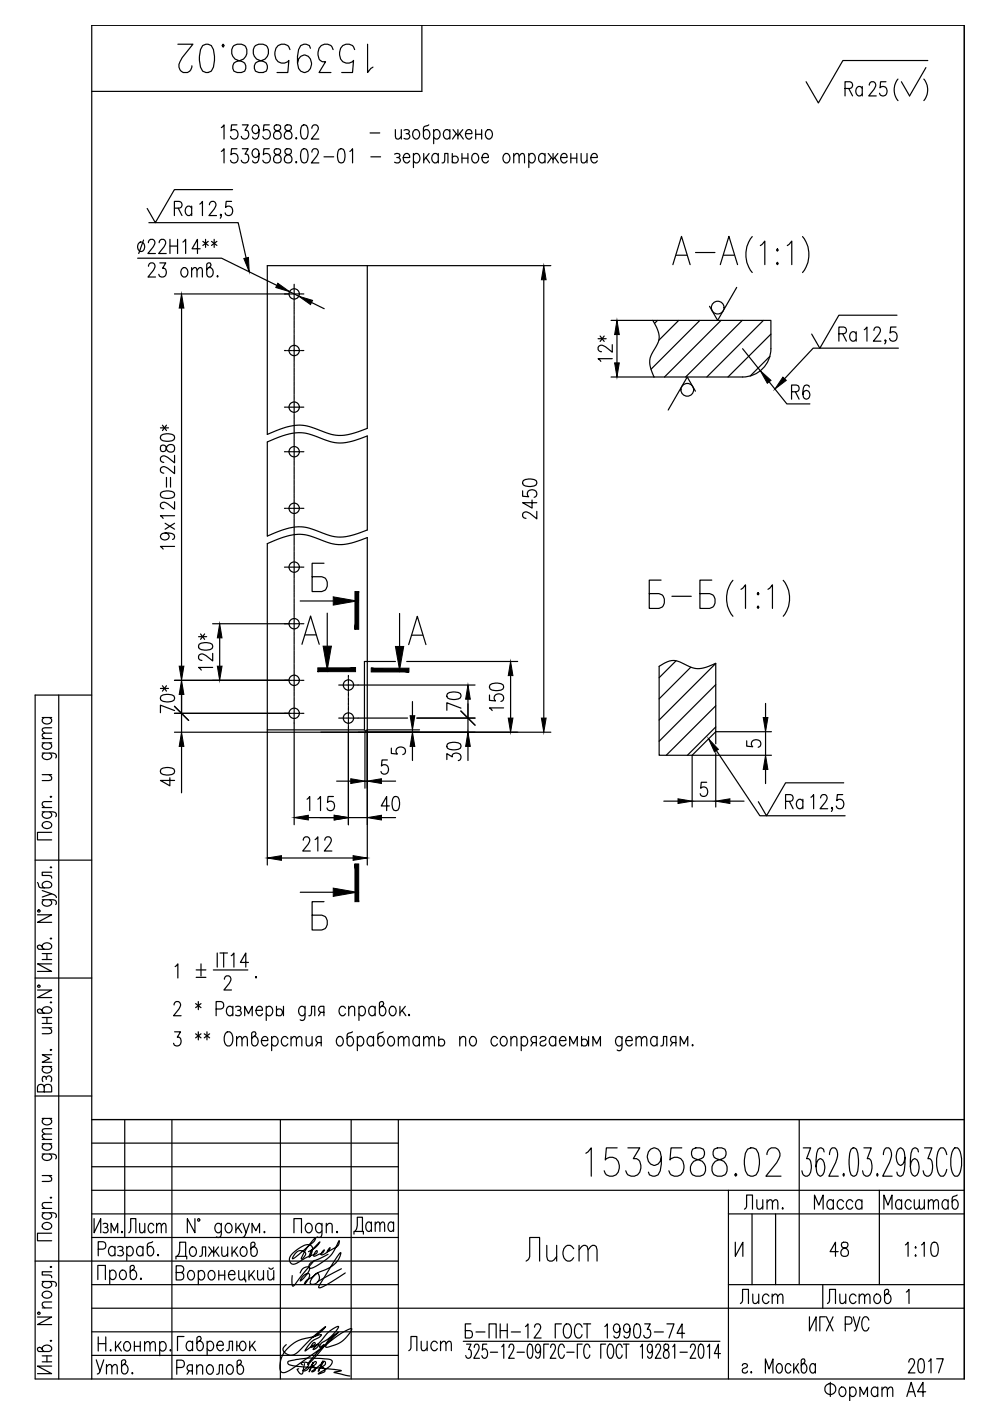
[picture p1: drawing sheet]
<svg xmlns="http://www.w3.org/2000/svg" width="210mm" height="297mm" viewBox="0 0 210 297" stroke-linecap="round" stroke-linejoin="round" font-family="sans-serif">
<defs><g id="words">
<g font-size="10.1">
<text x="36.3" y="16.6">1539588.02</text>
<text x="141.5" y="57.5">A-A</text>
<text x="136.5" y="130.2">Б-Б</text>
<text x="123.1" y="250.5">1539588.02</text>
</g>
<text font-size="8.8" x="110.4" y="268.5">Лист</text>
<text font-size="8.4" x="188.4" y="22.6">( )</text>
<text font-size="7.1" x="73.7" y="262.8">Дата</text>
<g font-size="6.6">
<text x="30" y="60">23 отв.</text>
<text x="176.7" y="73.7">Ra</text>
<text x="98.8" y="151.7" transform="rotate(-90 98.8 151.7)">70</text>
<text x="63.9" y="173.2">115</text>
<text x="165.5" y="172.9">Ra</text>
<text x="62.8" y="181.7">212</text>
<text x="174.6" y="267.8">48</text>
<text x="155.6" y="277.6">Лист</text>
<text x="174.3" y="277.6">Листов</text>
</g>
<g font-size="6.2">
<text x="177.8" y="21.5">Ra</text>
<text x="183.1" y="21.5">25</text>
<text x="45.9" y="35.6">1539588.02</text>
<text x="45.9" y="30.7">1539588.02</text>
<text x="35.6" y="46.9">Ra</text>
<text x="130.5" y="78" transform="rotate(-90 130.5 78)">12*</text>
<text x="114.7" y="111.1" transform="rotate(-90 114.7 111.1)">2450</text>
<text x="37.7" y="117.8" transform="rotate(-90 37.7 117.8)">19x120=2280*</text>
<text x="45.9" y="143.2" transform="rotate(-90 45.9 143.2)">120*</text>
<text x="107.6" y="152" transform="rotate(-90 107.6 152)">150</text>
<text x="37.7" y="167.9" transform="rotate(-90 37.7 167.9)">40</text>
<text x="36" y="208.5">1 %%P .</text>
<text x="156.6" y="257.5">Лит.</text>
<text x="171.4" y="257.5">Масса</text>
<text x="186.3" y="257.5">Масштаб</text>
<text x="26.1" y="262.5">Лист</text>
<text x="85.4" y="287.5">Лист</text>
<text x="19" y="292.5">Утв.</text>
<text x="36.3" y="292.5">Ряполов</text>
</g>
<text font-size="4.9" x="157" y="159.8">5</text>
</g></defs>
<g fill="none" stroke="#000" stroke-width=".25">
<path d="M89.5 5.4v14h-70M196.7 12.8h-18l-5.2 9-2.6-4.5M204.4 5.4v287M68.7 33.2h2M71.9 31.7l.6-.2a1.46 1.46 0 0 1 .7 1.7l-.4 1.2-.6 .1a1.46 1.46 0 0 1-.6-1.7zM74.2 32.1l.6-.6v3M78.5 28.2h2M78.6 33.2h2.1M83.7 32.7a.73 .73 0 0 1 1.1 .3l-.1 .2-.6 .2M83.8 27.5l.1 1.8 .6 .2 .6-.6M84.5 33.4a.59 .59 0 0 1 .4 .6 .59 .59 0 0 1-.4 .5l-.8-.1M85.1 27.5v2"/>
<path d="M85.5 33.4h1.4a.67 .67 0 0 0-.5-.8 .67 .67 0 0 0-.8 .4 1.01 1.01 0 0 0 .8 1.5l.5-.4M85.7 27.6a.73 .73 0 0 1 1.1 .3l-.3 .4h-.4M86.5 28.3a.58 .58 0 0 1 .4 .6 .58 .58 0 0 1-.4 .6l-.8-.2M87.7 33a.67 .67 0 0 1 .6-.5 .67 .67 0 0 1 .6 .5 1.01 1.01 0 0 1-.8 1.5l-.4-.4M87.7 32.5v3M87.8 27.6a.64 .64 0 0 1 1.1 .3 1.01 1.01 0 0 1-.8 1.6 1.19 1.19 0 0 1-.3-1.9zM89.8 32.5v2M90.3 33.4l.8 1.1M90.9 26.5l-1 .4-.1 2a.64 .64 0 0 0 .5 .6 .64 .64 0 0 0 .7-.5 .91 .91 0 0 0 .1-1.1 .91 .91 0 0 0-1.1-.3l-.2 .3M91 32.5l-1.2 1.5M91.9 27.9a.66 .66 0 0 1 .7-.4 .66 .66 0 0 1 .6 .4 1.01 1.01 0 0 1-.8 1.6l-.5-.5M91.9 27.5v3"/>
<path d="M92.9 33a.67 .67 0 0 0-.6-.5 .67 .67 0 0 0-.6 .5 1.01 1.01 0 0 0 .8 1.5l.4-.4M92.9 32.5v2M93.7 34.5l.5-.1 .1-1.9h.7v2M95.4 27.9a.67 .67 0 0 0-.7-.4 .67 .67 0 0 0-.6 .4 1.01 1.01 0 0 0 .8 1.6l.5-.5M95.4 27.5v2M95.9 33.4a.73 .73 0 0 1 1.2 0 .73 .73 0 0 1-.4 1.1h-.5l-.3-.2M95.9 32.5v2M96.1 27.5l1 1.3 1-1.3M96.7 28.3l-.8 1.2M97.1 27.5v2M97.4 28.3l.8 1.2M97.9 33.5h1.3"/>
<path d="M97.9 32.5v2M98.7 28.3h1.4a.66 .66 0 0 0-.5-.8 .66 .66 0 0 0-.8 .4 1.01 1.01 0 0 0 .8 1.6l.5-.5M99.2 32.5v2M100.4 32.7a.64 .64 0 0 1 1 .3 1.01 1.01 0 0 1-.8 1.5 1.19 1.19 0 0 1-.2-1.8zM100.9 28.5h1.2M100.9 27.5v2M102.1 27.5v2M102.2 33.4h1.3a.66 .66 0 0 0-.4-.8 .66 .66 0 0 0-.8 .4 1.01 1.01 0 0 0 .8 1.5l.4-.4M103.3 27.6a.64 .64 0 0 1 1 .3 1.01 1.01 0 0 1-.8 1.6 1.18 1.18 0 0 1-.2-1.9zM107 32.7a.64 .64 0 0 1 1 .3 1.01 1.01 0 0 1-.8 1.5 1.19 1.19 0 0 1-.2-1.8zM108.9 33.1l.6-.6 .5 .2 .1 1.8M108.9 32.5v2"/>
<path d="M110.1 33.1l.5-.6 .5 .2 .1 1.8M112.1 33a.67 .67 0 0 1 .6-.5 .67 .67 0 0 1 .7 .5 1.01 1.01 0 0 1-.8 1.5l-.5-.4M112.1 32.5v3M115.5 33a.67 .67 0 0 0-.6-.5 .67 .67 0 0 0-.6 .5 .91 .91 0 0 0-.1 1.1 .91 .91 0 0 0 1.1 .3l.2-.3M115.5 32.5v2M116.2 32.5l1.1 1.3 1-1.3M116.9 33.4l-.8 1.1M117.3 32.5v2M117.6 33.4l.8 1.1M118.9 33.4h1.3a.67 .67 0 0 0-.4-.8 .67 .67 0 0 0-.8 .4 1.01 1.01 0 0 0 .8 1.5l.4-.4M121 33.5h1.3M121 32.5v2"/>
<path d="M122.3 32.5v2M123.2 32.5l.1 1.9 .6 .1 .6-.5M124.5 32.5v2M125.3 33.4h1.3a.67 .67 0 0 0-.4-.8 .67 .67 0 0 0-.8 .4 1.01 1.01 0 0 0 .8 1.5l.4-.4M29.2 54.7h17.8l11.7 5.8M29.5 51.5l.2-.2a1 1 0 0 1 1 1 1 1 0 0 1-1 1 1.17 1.17 0 0 1-.2-1.8zM30.4 50.9l-1 2.8M31.5 51.5l.2-.6 .7-.2a.94 .94 0 0 1 .1 1.6l-1.1 1.4h1.6M31.6 47.2h18.9l1.7 7.5M33.8 51.5l.2-.6 .7-.2a.94 .94 0 0 1 .1 1.6l-1.2 1.4h1.6M36 50.7v3M36 52.2h1.6"/>
<path d="M37.6 50.7v3M38.8 51.3l.6-.6v3M42.4 52.7h-1.7l1.2-2v3M43 51.2l1.2 .8M43.6 50.7v1.8M44.2 51.2l-1.2 .8M44.4 43.4l.2-.6 .7-.1a.94 .94 0 0 1 .1 1.6l-1.1 1.4h1.6M44.8 51.2l1.2 .8M45.4 50.7v1.8M46 51.2l-1.2 .8M46.9 45.6l-.1 .1-.1-.1 .1-.2a.63 .63 0 0 1-.1 .9M49.1 42.7h-1.1l-.2 1.3a.88 .88 0 0 1 1.1-.2 .88 .88 0 0 1 .4 1 .82 .82 0 0 1-.6 .9 .82 .82 0 0 1-1-.6"/>
<path d="M49.3 40.2h-12.3l-4.1 7-1.7-3M77.9 56.3v34.5a14.8 14.8 0 0 1-5.7 1.5h-1a17.1 17.1 0 0 1-4.6-1.5 9.5 9.5 0 0 0-7.9 .5l-2 .8v-35.8h60.1M115.3 59.3v92.9M161.2 52.1l1-1v5M164.8 52.8l.2 .2-.2 .3-.2-.3zM164.8 55.6l.2 .3-.2 .2-.2-.2zM166.9 52.1l1-1v5M170.2 50.2a6 6 0 0 1 0 7.6M37 62.3h24.7M38.5 65.3v75.9M60.3 74.3h.4M60.8 74.3h.1"/>
<path d="M61.1 74.3h.6M61.4 61.8l2 1M61.8 62.3h.1M61.8 74.3h.1M62.1 62.3h.6M62.1 74.3h.6M62.4 60.3v.3M62.4 60.7v.1M62.4 61v.6M62.4 61.7v.1M62.4 62v.6M62.4 62.7v.1"/>
<path d="M62.4 63v.6M62.4 63.7v.1M62.4 64v.6M62.4 64.7v.1M62.4 65v.6M62.4 65.7v.1M62.4 66v.6M62.4 66.7v.1M62.4 67v.6M62.4 67.7v.1M62.4 68v.6M62.4 68.7v.1"/>
<path d="M62.4 69v.6M62.4 69.7v.1M62.4 70v.6M62.4 70.7v.1M62.4 71v.6M62.4 71.7v.1M62.4 72v.6M62.4 72.7v.1M62.4 73v.6M62.4 73.7v.1M62.4 74v.6M62.4 74.7v.1"/>
<path d="M62.4 75v.6M62.4 75.7v.1M62.4 76v.6M62.4 76.7v.1M62.4 77v.6M62.4 77.7v.1M62.4 78v.6M62.4 78.7v.1M62.4 79v.6M62.4 79.7v.1M62.4 80v.6M62.8 62.3h.1"/>
<path d="M62.8 74.3h.1M63.1 62.3h.6M63.1 74.3h.6M63.8 62.3h.1M63.8 74.3h.1M64.1 62.3h.3M64.1 74.3h.3M66.1 64.1l2.6 1.4M129.6 67.9h8.8M138.4 67.9h25v6a6 6 0 0 1-5.9 6h-27.9M138.4 67.9a5.7 5.7 0 0 1 1.3 4.2l-.6 1.4a5.1 5.1 0 0 0-1.3 3.7l.9 2.7M139.4 67.9l-.6 .7"/>
<path d="M143.9 67.9l-4.2 4.3M148.4 67.9l-10.4 10.4M152.9 67.9l-12 12M156.2 60.9l-4 7-1.8-3M157.4 67.9l-12 12M157.4 73.9l3.8 4.7M161.9 67.9l-12 12M163.2 75.6l-4.1 4.1M163.4 70.8l-9.1 9.1M185.3 70l.2-.5 .7-.2a.92 .92 0 0 1 .1 1.6l-1.1 1.4h1.6M187.8 72.2l-.1 .1-.1-.1 .1-.2a.62 .62 0 0 1-.1 .9M190 69.3h-1.2l-.1 1.3a.87 .87 0 0 1 1.1-.2 .87 .87 0 0 1 .4 1.1 .82 .82 0 0 1-.7 .8 .82 .82 0 0 1-.9-.5"/>
<path d="M190.2 66.8h-12.3l-4.1 7-1.7-3M190.5 73.8h-18.1l-6 6.5M56.7 93.7a14.9 14.9 0 0 1 7.3-1.9l2.6 .6a15.8 15.8 0 0 0 4.9 1.5h1a15.6 15.6 0 0 0 5.4-1.5v20a14.8 14.8 0 0 1-5.7 1.5l-1-.1a17.1 17.1 0 0 1-4.6-1.5 9.1 9.1 0 0 0-7.3 .3l-2.6 1.1zM60.3 95.8h.4M60.3 86.3h.4M60.8 95.8h.1M60.8 86.3h.1M61.1 95.8h.6M61.1 86.3h.6M61.8 95.8h.1M61.8 86.3h.1M62.1 95.8h.6"/>
<path d="M62.1 86.3h.6M62.4 80.7v.1M62.4 81v.6M62.4 81.7v.1M62.4 82v.6M62.4 82.7v.1M62.4 83v.6M62.4 83.7v.1M62.4 84v.6M62.4 84.7v.1M62.4 85v.6M62.4 85.7v.1"/>
<path d="M62.4 86v.6M62.4 86.7v.1M62.4 87v.6M62.4 87.7v.1M62.4 88v.6M62.4 88.7v.1M62.4 89v.6M62.4 89.7v.1M62.4 90v.6M62.4 90.7v.1M62.4 91v.6M62.4 91.7v.1"/>
<path d="M62.4 92v.6M62.4 92.7v.1M62.4 93v.6M62.4 93.7v.1M62.4 94v.6M62.4 94.7v.1M62.4 95v.6M62.4 95.7v.1M62.4 96v.6M62.4 96.7v.1M62.4 97v.6M62.4 97.7v.1"/>
<path d="M62.4 98v.6M62.4 98.7v.1M62.4 99v.6M62.4 99.7v.2M62.4 100v.6M62.8 95.8h.1M62.8 86.3h.1M63.1 95.8h.6M63.1 86.3h.6M63.8 95.8h.1M63.8 86.3h.1M64.1 95.8h.3"/>
<path d="M64.1 86.3h.3M147.4 82.9l-1.7-3-4 7M163.1 81l3.7 4.6h4.9M167.8 83.1h1.1a.73 .73 0 0 0 .5-.7 .73 .73 0 0 0-.5-.8h-1.1v3M168.6 83.1l.8 1.5M171.6 82.1l-.1-.3-.4-.2-.5 .2a2.84 2.84 0 0 0 0 2.7 .66 .66 0 0 0 1-.3 .86 .86 0 0 0 0-1 .86 .86 0 0 0-1-.3l-.4 .7M60.3 107.8h.4M60.8 107.8h.1M61.1 107.8h.6M61.8 107.8h.1M62.1 107.8h.6M62.4 100.7v.1"/>
<path d="M62.4 101v.6M62.4 101.7v.2M62.4 102v.6M62.4 102.7v.1M62.4 103v.6M62.4 103.7v.2M62.4 104v.6M62.4 104.7v.1M62.4 105v.6M62.4 105.7v.2M62.4 106v.6M62.4 106.7v.1"/>
<path d="M62.4 107v.6M62.4 107.7v.2M62.4 108v.6M62.4 108.7v.1M62.4 109v.6M62.4 109.7v.1M62.4 110v.6M62.4 110.7v.1M62.4 111v.6M62.4 111.7v.1M62.4 112v.6M62.4 112.7v.1"/>
<path d="M62.4 113v.6M62.4 113.7v.1M62.4 114v.6M62.4 114.7v.1M62.4 115v.6M62.4 115.7v.1M62.4 116v.6M62.4 116.7v.1M62.4 117v.6M62.4 117.7v.1M62.4 118v.6M62.4 118.7v.1"/>
<path d="M62.4 119v.6M62.4 119.7v.1M62.4 120v.6M62.8 107.8h.1M63.1 107.8h.6M63.8 107.8h.1M64.1 107.8h.3M68.7 119.4h-2.5v6h2a1.63 1.63 0 0 0 1.2-1.6 1.63 1.63 0 0 0-1.2-1.5h-2M45.1 132.2h16.6M60.3 120.2h.4M60.8 120.2h.1M61.1 120.2h.6"/>
<path d="M61.8 132.2h.1M61.8 120.2h.1M62.1 132.2h.6M62.1 120.2h.6M62.4 120.7v.1M62.4 121v.6M62.4 121.7v.1M62.4 122v.6M62.4 122.7v.1M62.4 123v.6M62.4 123.7v.1M62.4 124v.6"/>
<path d="M62.4 124.7v.1M62.4 125v.6M62.4 125.7v.1M62.4 126v.6M62.4 126.7v.1M62.4 127v.6M62.4 127.7v.1M62.4 128v.6M62.4 128.7v.1M62.4 129v.6M62.4 129.7v.1M62.4 130v.6"/>
<path d="M62.4 130.7v.1M62.4 131v.6M62.4 131.7v.1M62.4 132v.6M62.4 132.7v.1M62.4 133v.6M62.4 133.7v.1M62.4 134v.6M62.4 134.7v.1M62.4 135v.6M62.4 135.7v.1M62.4 136v.6"/>
<path d="M62.4 136.7v.1M62.4 137v.6M62.4 137.7v.1M62.4 138v.6M62.4 138.7v.1M62.4 139v.6M62.4 139.7v.1M62.4 140v.6M62.8 132.2h.1M62.8 120.2h.1M63.1 132.2h.6M63.1 120.2h.6"/>
<path d="M63.7 127.4h7M63.8 132.2h.1M63.8 120.2h.1M64 136.6l1.8-6 1.9 6M64.1 132.2h.3M64.1 120.2h.3M64.7 134.6h2.3M69.4 130v7M84.7 130.1v7M86.6 136.7l1.9-6 1.8 6M87.3 134.7h2.3M157.1 124.9l1-.9v5"/>
<path d="M160.7 125.7l.2 .2-.2 .2-.2-.2zM160.7 128.5l.2 .3-.2 .2-.2-.2zM162.8 124.9l1-.9v5M166.1 123a6 6 0 0 1 0 7.7M9 159.7l2.7 .1a.59 .59 0 0 1 .1 .9M9 157.5h2M9 156.6h2M9 152.1h2M9.4 159.7l-.2 .1a.59 .59 0 0 0-.1 .9 1.07 1.07 0 0 0 1.1 .3 1.07 1.07 0 0 0 .8-.9l-.5-.4M9.4 157.5a.67 .67 0 0 0-.5 .6 .67 .67 0 0 0 .5 .7 1.01 1.01 0 0 0 1.6-.8l-.5-.5M9.4 152.1a.67 .67 0 0 0-.5 .7 .67 .67 0 0 0 .5 .6 .91 .91 0 0 0 1.1 0 .91 .91 0 0 0 .3-1l-.3-.3M11 155.4l-1.9 .2-.1 .4 .5 .6"/>
<path d="M11 154.3l-1.9 .1-.1 .5 .5 .5M12.5 147.4v145M19.5 147.4h-12v145h196.9M34 146h1.7M34.2 147.6a2.84 2.84 0 0 1 2.7 0l.1 .5a1.46 1.46 0 0 1-1.7 .7l-1.1-.3-.2-.4zM34.4 145.4l.9 1.1M35.3 145.4l-.9 1.1M37 155.2h79.8M37 144.2h24.7M37 151.2h24.7M37 149.8l3 2.9M37 150.7l-3-1.2v1.6"/>
<path d="M38.5 145.2v10M38.5 158.2v9.9M56.7 154.7h20.6M61.8 144.2h.1M61.8 151.2h.1M62.1 144.2h.6M62.1 151.2h.6M62.4 140.7v.2M62.4 141v.6M62.4 141.7v.1M62.4 142v.6M62.4 142.7v.2"/>
<path d="M62.4 143v.6M62.4 143.7v.1M62.4 144v.6M62.4 144.7v.2M62.4 145v.6M62.4 145.7v.1M62.4 146v.6M62.4 146.7v.2M62.4 147v.6M62.4 147.7v.1M62.4 148v.6M62.4 148.7v.2"/>
<path d="M62.4 149v.6M62.4 149.7v.1M62.4 150v.6M62.4 150.7v.2M62.4 151v.6M62.4 151.7v.1M62.4 152v.6M62.4 152.7v.2M62.4 153v21.9M62.8 144.2h.1M62.8 151.2h.1M63.1 144.2h.6"/>
<path d="M63.1 151.2h.6M63.8 144.2h.1M63.8 151.2h.1M64.1 144.2h.3M64.1 151.2h.3M71.8 152.2h.4M71.8 145.2h.4M72.3 152.2h.1M72.3 145.2h.1M72.6 152.2h.6M72.6 145.2h.6M73.3 152.2h.1"/>
<path d="M73.3 145.2h.1M73.6 152.2h.6M73.6 145.2h.6M73.9 143.2v.4M73.9 143.7v.1M73.9 143.9v.7M73.9 144.7v.1M73.9 144.9v.7M73.9 145.7v.1M73.9 145.9v.7M73.9 146.7v.1M73.9 146.9v.7"/>
<path d="M73.9 147.7v.1M73.9 147.9v.7M73.9 148.7v.1M73.9 148.9v.7M73.9 149.7v.1M73.9 149.9v.7M73.9 150.7v.1M73.9 150.9v.7M73.9 151.7v.1M73.9 151.9v.7M73.9 152.7v.1M73.9 152.9v.7"/>
<path d="M73.9 153.7v.1M73.9 153.9v21M74.3 152.2h.1M74.3 145.2h.1M74.6 152.2h.6M74.6 145.2h.6M75.3 152.2h.1M75.3 145.2h.1M75.6 152.2h10.8M75.6 145.2h25.1M77.3 154.7l.3 .3M83 158.6v1.2l1.3 .1a.88 .88 0 0 1-.2-1.1 .88 .88 0 0 1 1-.4 .82 .82 0 0 1 .9 .7 .82 .82 0 0 1-.6 .9"/>
<path d="M83.8 140.2h-6.5v14.5M86.2 140.2h23.6M87.5 148.7v3.1M87.5 154.7v.5M87.5 158.2v3M88.3 152.2h12.4M89 154.7h-11.1l-.5 .5v11.9M94.9 157.7a2.76 2.76 0 0 1 2.7 0l.1 .6a1.44 1.44 0 0 1-1.7 .7l-1.1-.4-.2-.3zM99.2 152.2v3M99.2 158.2v3M143.3 140.1l-3.5 3.6M146.5 141.5l-6.7 6.7"/>
<path d="M151.8 159.6v11.5M151.8 140.7l-12 12M151.8 145.2l-12 12M151.8 149.6l-10.5 10.5M151.8 154.1l-6 6M151.9 159.1l9.2 13.9h18.1M162.3 149.1v3M163.6 155.1h-11.8v2.6M9 172.1l2.7 .1a.59 .59 0 0 1 .1 1M9 171.2h2M9 164.2h2M9.1 174.5a1.07 1.07 0 0 1 1.1-.3 1.07 1.07 0 0 1 .8 .9 1.06 1.06 0 0 1-1.2 .6 1.06 1.06 0 0 1-.8-.9z"/>
<path d="M9.4 172.1l-.2 .1a.59 .59 0 0 0-.1 1 1.07 1.07 0 0 0 1.1 .3 1.07 1.07 0 0 0 .8-.9l-.5-.5M10.4 164.2l.6 .6-.2 .6-1.8 .1M10.7 168.9l.1-.1 .2 .1-.2 .1zM11 176.5h-3.1v1.6h3.1M11 170l-1.9 .1-.1 .5 .5 .6M71.4 165.6h3M73.9 173.4h4M77.4 165.6h.5M80.9 173.4h3M80.9 165.6h3M82.1 161.1h-1.1l-.1 1.3a.88 .88 0 0 1 1.1-.2 .88 .88 0 0 1 .4 1.1 .82 .82 0 0 1-.7 .8 .82 .82 0 0 1-.9-.5M82.5 170.9h-1.7l1.2-2v3"/>
<path d="M83.5 169l.5-.1a1.46 1.46 0 0 1 .7 1.7l-.3 1.1-.6 .2a1.46 1.46 0 0 1-.7-1.7zM94.7 161v-1.2l1.2 .7v-.4a.95 .95 0 0 1 1.4-.4 .95 .95 0 0 1 .2 1.5l-.3 .1M140.7 169.9h3.1M146.7 169.9h5.1M149.8 165.9h-1.1l-.1 1.2a.87 .87 0 0 1 1.1-.1 .87 .87 0 0 1 .4 1 .82 .82 0 0 1-.7 .9 .82 .82 0 0 1-.9-.6M154.7 169.9h3.1M162.3 163.1v3M163.6 160.1h-23.8v-18.8a5.8 5.8 0 0 1 2.9-1.3 6.5 6.5 0 0 1 3.3 1.3 5.2 5.2 0 0 0 5-.3l.8-.4v14.5l-5.1 5v11M174 169.2l.2-.6 .7-.1a.93 .93 0 0 1 .1 1.5l-1.1 1.5h1.6M176.5 171.3l-.1 .2-.1-.2 .1-.1a.62 .62 0 0 1-.1 .8M178.7 168.5h-1.2l-.1 1.3a.88 .88 0 0 1 1.1-.2 .88 .88 0 0 1 .4 1 .82 .82 0 0 1-.7 .9 .82 .82 0 0 1-.9-.6M178.9 166h-12.3l-4.1 7-1.7-3"/>
<path d="M7.5 182.4h12M7.9 194h3.1l-3.1 1.6h3.1M7.9 187.1l.5 1 2 .1a.64 .64 0 0 0 .6-.5 .64 .64 0 0 0-.5-.7 .91 .91 0 0 0-1.1-.1 .91 .91 0 0 0-.3 1.1l.3 .2M8 193h.4v.3h-.4zM9 190.8l2.7 .1a.59 .59 0 0 1 .1 .9M9 188.8l2 .7-2 .7M9.4 190.8l-.2 .1a.59 .59 0 0 0-.1 .9 1.07 1.07 0 0 0 1.1 .3 1.07 1.07 0 0 0 .8-.9l-.5-.4M10.7 199l.1-.1 .2 .1-.2 .1zM10.7 183.9l.1-.1 .2 .1zM11 189.5l.5 .2 .4 .6M11 184.9h-2v.7l1.8 .1 .2 .5M56.7 183.4v-68.1a14.7 14.7 0 0 1 7.3-2l2.6 .6a15.7 15.7 0 0 0 4.9 1.6l1.3-.1a17.6 17.6 0 0 0 5.1-1.4v69.4"/>
<path d="M59.7 181.9h15.2M63.7 189.2h7M68.7 191.2h-2.5v6h2a1.63 1.63 0 0 0 1.2-1.6 1.63 1.63 0 0 0-1.2-1.6h-2M7.5 207.4h12M7.9 209.9h3.1l-3.1 1.6h3.1M8 208.9h.4v.4h-.4zM9 200.8a1 1 0 0 1 1-.9 1 1 0 0 1 1 .9l-.6 .5h-2.2l-.3-.4v-.3l.5-.2 .3 .1 .7 .8M9 214.4a1 1 0 0 1 1-1 1 1 0 0 1 1 1l-.6 .4h-2.2l-.3-.3v-.4l.5-.2 .3 .1 .7 .8M9 202.2h2M9 203.4h2M9 217.9h2M9 215.7h2"/>
<path d="M9 217h2M9.9 202.2v1.2M9.9 215.7v1.3M10.4 217.9l.6 .6-.2 .6-1.8 .1M10.7 212.5l.1-.1 .2 .1-.2 .1zM11 204.4h-3.1l3.1 1.6h-3.1M36.9 213.1l.2-.6 .7-.1a.94 .94 0 0 1 .1 1.5l-1.1 1.5h1.6M37 218.8h1.3l-.7 1.1h.3a.95 .95 0 0 1 .4 1.4 .95 .95 0 0 1-1.4 .2l-.1-.3M41.5 212.8l1.1 .8M41.5 219.2l1.1 .8M42 212.4v1.7M42 218.8v1.7"/>
<path d="M42.6 212.8l-1.1 .8M42.6 219.2l-1.1 .8M43.3 219.2l1.1 .8M43.9 218.8v1.7M44.4 219.2l-1.1 .8M45.8 213.9h1.1a.82 .82 0 0 0 .6-.8 .82 .82 0 0 0-.6-.7h-1.1v3M48 218.9l.2-.1a.99 .99 0 0 1 1.2 1.1 1.78 1.78 0 0 1-.7 1.9 .99 .99 0 0 1-1.2-1.2 2.01 2.01 0 0 1 .5-1.7zM49.4 213.8a.66 .66 0 0 0-.7-.5 .66 .66 0 0 0-.6 .5 .9 .9 0 0 0 0 1.1 .9 .9 0 0 0 1 .3l.3-.3M49.4 213.4v2M49.9 213.5a.73 .73 0 0 1 1.2 .3l-.1 .3-.6 .1M50.2 219.8v2M50.7 214.2a.59 .59 0 0 1 .5 .6 .59 .59 0 0 1-.5 .6l-.8-.2"/>
<path d="M51.9 215.4v-2l.8 1.5 .8-1.5v2M53.8 219.8a1 1 0 0 1 .9 1 1 1 0 0 1-.9 1l-.4-.6v-2.1l.3-.3h.3l.3 .4-.1 .3-.8 .7M54.3 214.2h1.3a.66 .66 0 0 0-.4-.8 .66 .66 0 0 0-.8 .4 1.01 1.01 0 0 0 .8 1.6l.4-.5M56.5 213.8a.67 .67 0 0 1 .6-.5 .67 .67 0 0 1 .6 .5 1.01 1.01 0 0 1-.8 1.6l-.4-.5M56.5 213.4v3M57.6 219.8v3M58.6 214.2a.73 .73 0 0 1 1.2 0 .73 .73 0 0 1-.4 1.2h-.4l-.4-.3M58.6 213.4v2M60.1 213.4v2M61.7 219.8v2M64.7 213.8l-.1-.2a.59 .59 0 0 0-1-.1 1.07 1.07 0 0 0-.3 1.1 1.07 1.07 0 0 0 .9 .8l.5-.5M64.7 213.4l-.1 2.7a.59 .59 0 0 1-1 .1"/>
<path d="M64.9 219.8l.1 1.8 .6 .2 .6-.6M65.5 215.4l.4-.2 .2-1.8h.6v2M66.2 219.8v2M68 214.6l-.5 .8M68.7 214.6l-.9-.1a.66 .66 0 0 1 .2-1.1h.7v2M71.6 219.9a.8 .8 0 0 1 1 .1 .8 .8 0 0 1 .2 .9 .8 .8 0 0 1-.9 .9 1.18 1.18 0 0 1-.3-1.9zM73.2 213.8a.66 .66 0 0 0-.6-.5 .66 .66 0 0 0-.6 .5 1.01 1.01 0 0 0 .8 1.6l.4-.5M73.9 213.9l.6-.5 .6 .1 .1 1.9M73.9 213.4v2M74.7 218.8l-1 .4-.1 2a.64 .64 0 0 0 .6 .6 .64 .64 0 0 0 .6-.5 .9 .9 0 0 0 .1-1.1 .9 .9 0 0 0-1.1-.3l-.2 .3M75.8 219.8v3M76.1 213.8a.67 .67 0 0 1 .6-.5 .67 .67 0 0 1 .7 .5 1.01 1.01 0 0 1-.8 1.6l-.5-.5"/>
<path d="M76.1 213.4v3M79.2 219.8v2M79.5 213.8a.67 .67 0 0 0-.6-.5 .67 .67 0 0 0-.6 .5 .91 .91 0 0 0-.1 1.1 .91 .91 0 0 0 1.1 .3l.2-.3M79.5 213.4v2M80.9 213.4a1 1 0 0 1 .9 1 1 1 0 0 1-.9 1l-.4-.6v-2.2l.3-.2h.3l.3 .4-.2 .3-.7 .7M81.2 218.8l-1 .4-.1 2a.65 .65 0 0 0 .6 .6 .65 .65 0 0 0 .7-.5 1.01 1.01 0 0 0-.8-1.5l-.5 .4M82.5 219.9a.8 .8 0 0 1 .9 .1 .8 .8 0 0 1 .3 .9 .8 .8 0 0 1-1 .9 1.18 1.18 0 0 1-.2-1.9zM82.8 213.5a.65 .65 0 0 1 1.1 .3 1.01 1.01 0 0 1-.8 1.6 1.19 1.19 0 0 1-.3-1.9zM84.5 219.8v2M84.8 213.4v2M85.2 214.2l.9 1.2M85.9 213.4l-1.1 1.4"/>
<path d="M86.7 215.1l.1 .1-.1 .2zM88.9 219.8v2M89.8 219.8v2M93 219.8v2M97.5 219.8v2M99.9 219.9a.8 .8 0 0 1 .9 .1 .8 .8 0 0 1 .2 .9 .8 .8 0 0 1-.9 .9 1.18 1.18 0 0 1-.2-1.9zM106.4 219.9l.2-.1a1 1 0 0 1 .9 1 1 1 0 0 1-.9 1 1.17 1.17 0 0 1-.2-1.9zM108.3 219.8v2M110.5 219.8v3M117.8 219.8v2M123.3 219.8v2M124.8 219.8v2"/>
<path d="M131.9 219.8l-.1 2.7-.4 .3-.5-.2M134.9 219.8v2M139.3 219.8v2M7.5 232.4h12M9 237.1h2M9 226.1h2M9.4 237.1a.67 .67 0 0 0-.5 .7 .67 .67 0 0 0 .5 .6 1.01 1.01 0 0 0 1.6-.8l-.5-.5M9.4 230.5a.73 .73 0 0 0-.7-.6 .73 .73 0 0 0-.8 .6v1h3.1v-1a.82 .82 0 0 0-.8-.6 .82 .82 0 0 0-.8 .6v1M9.4 226.1a.67 .67 0 0 0-.5 .7 .67 .67 0 0 0 .5 .6 1.01 1.01 0 0 0 1.6-.8l-.5-.5M9.8 228.5a.59 .59 0 0 1 .6-.4 .59 .59 0 0 1 .6 .4l-.2 .8M9.8 228.9l-.1-.6-.3-.1a.73 .73 0 0 0-.3 1.1M10.7 222.6l.1-.1 .2 .1z"/>
<path d="M11 239.3l-1.9 .1-.1 .5 .5 .5M11 223.6h-2l1.5 .8-1.5 .8h2M19.5 237.4h184.9M26.4 237.4v25M36.4 237.4v55M50.2 220.3l.5-.5 .5 .1 .1 1.9M51.3 220.3l.6-.5 .4 .1 .2 1.9M55.4 220.6h1.4a.66 .66 0 0 0-.4-.8 .66 .66 0 0 0-.9 .4 1 1 0 0 0 .8 1.6l.5-.5M57.6 220.2l.4-.4a1 1 0 0 1 1 1 1 1 0 0 1-1 1l-.4-.5M59.4 237.4v55M61 220.2l-.4-.4a1 1 0 0 0-1 1 1 1 0 0 0 1 1l.4-.5M61.7 220.3l.6-.5 .4 .1 .2 1.9"/>
<path d="M62.9 220.3l.5-.5 .5 .1 .1 1.9M67.4 221.1l-.4 .7M68.1 221.1h-.7l-.2-.2a.66 .66 0 0 1 .2-1.1h.7v2M74.5 237.4v55M75.8 220.2a.66 .66 0 0 1 .6-.5 .66 .66 0 0 1 .6 .5 .99 .99 0 0 1-.8 1.6l-.4-.5M79.2 220.2l-.5-.4a1 1 0 0 0-.9 1 1 1 0 0 0 .9 1l.5-.5M84.5 220.3l.5-.5 .5 .1 .1 1.9M84.5 237.4v55M85.6 220.3l.6-.5 .4 .1 .1 1.9M88.9 220.2l-.2-.3a.8 .8 0 0 0-.9 .1 .8 .8 0 0 0-.3 .9l.4 .7a.65 .65 0 0 0 1-.3M89.8 220.3l.6-.5 .4 .1 .2 1.9M91 220.3l.5-.5 .5 .1 .1 1.9"/>
<path d="M93 220.6a.73 .73 0 0 1 1.2 0 .73 .73 0 0 1-.4 1.2h-.4l-.4-.3M97.5 220.3l.6-.5 .5 .1 .1 1.9M105.5 220.2a.66 .66 0 0 0-.7-.5 .66 .66 0 0 0-.6 .5 1 1 0 0 0 .8 1.6l.5-.5M108.3 220.3l.6-.5 .6 .1 .1 1.9M110.5 220.2a.66 .66 0 0 1 .6-.5 .66 .66 0 0 1 .7 .5 1 1 0 0 1-.8 1.6l-.5-.5M113 221.1l-.4 .7M113.7 221.1h-.7l-.2-.2a.67 .67 0 0 1 .2-1.1h.7v2M114.5 220.2a.66 .66 0 0 1 .6-.5 .66 .66 0 0 1 .7 .5l-.2 .3-.7 .3a.55 .55 0 0 0-.3 .8 .73 .73 0 0 0 1.2-.3M117.8 220.2l-.2-.3a.8 .8 0 0 0-.9 .1 .8 .8 0 0 0-.3 .9l.4 .7a.65 .65 0 0 0 1-.3M118.6 220.6h1.4a.67 .67 0 0 0-.4-.8 .67 .67 0 0 0-.9 .4 .99 .99 0 0 0 .8 1.6l.5-.5M120.8 221.8v-2l.8 1.5 .8-1.5v2M123.3 220.6a.73 .73 0 0 1 1.2 0 .73 .73 0 0 1-.4 1.2h-.5l-.3-.3"/>
<path d="M125.7 221.8v-2l.8 1.5 .8-1.5v2M131.9 220.2l-.5-.4a1 1 0 0 0-.9 1 1 1 0 0 0 .9 1l.5-.5M132.7 220.6h1.3a.67 .67 0 0 0-.4-.8 .67 .67 0 0 0-.8 .4 .99 .99 0 0 0 .8 1.6l.4-.5M134.9 220.3l.5-.5 .5 .1 .1 1.9M136 220.3l.6-.5 .4 .1 .1 1.9M139.3 220.2l-.4-.4a1 1 0 0 0-1 1 1 1 0 0 0 1 1l.4-.5M140.1 221.8l.5-.2 .1-1.8h.7v2M142.6 221.1l-.4 .7M143.3 221.1h-.7l-.2-.2a.67 .67 0 0 1 .2-1.1h.7v2M144.2 221.8v-2l.8 1.5 .8-1.5v2M146.8 221.5l.2 .1-.2 .2zM169.4 237.4v35"/>
<path d="M9 257.1l2.7 .1 .2 .4-.1 .6M9 244.7l2.7 .1 .2 .3-.1 .6M9 256.2h2M9 249.2h2M9 242.5h2M9 241.6h2M9.1 259.5a1.06 1.06 0 0 1 1.1-.3 1.06 1.06 0 0 1 .8 .9 1.06 1.06 0 0 1-1.2 .6 1.06 1.06 0 0 1-.8-.9zM9.4 257.1l-.3 .3a.65 .65 0 0 0 .3 1 1.01 1.01 0 0 0 1.6-.8l-.5-.5M9.4 244.7l-.3 .2a.65 .65 0 0 0 .3 1 1.01 1.01 0 0 0 1.6-.8l-.5-.4M9.4 242.5a.66 .66 0 0 0-.5 .6 .66 .66 0 0 0 .5 .7 .9 .9 0 0 0 1.1 0 .9 .9 0 0 0 .3-1.1l-.3-.2M10.4 249.2l.6 .6-.2 .6-1.8 .1M10.7 253.9h.3l-.2 .1z"/>
<path d="M11 255l-1.9 .1-.1 .5 .5 .6M11 240.4l-1.9 .2-.1 .4 .5 .6M19.5 252.4h184.9M19.5 257.4h65M19.5 242.4h65M19.5 247.4h65M19.9 258.4v3l1.5-3v3M21.9 259.5a.6 .6 0 0 1 .9 .3l-.2 .4h-.3M41.3 258.4v3l-1.6-3v3M42 258.4h.3v.4h-.3zM46.9 259.8l-.1-.1a.59 .59 0 0 0-.9-.2 1.07 1.07 0 0 0-.3 1.1 1.07 1.07 0 0 0 .9 .8l.4-.5M46.9 259.4l-.1 2.7a.59 .59 0 0 1-.9 .1"/>
<path d="M48.1 259.5a.64 .64 0 0 1 1 .3 1.01 1.01 0 0 1-.8 1.6 1.18 1.18 0 0 1-.2-1.9zM50 259.4v2M51.1 259.4l-1.1 1.4M51.5 259.4l.7 2 .7-2M65.1 259.5a.64 .64 0 0 1 1 .3 1.01 1.01 0 0 1-.8 1.6 1.18 1.18 0 0 1-.2-1.9zM68.3 259.8l-.3-.3a.65 .65 0 0 0-1 .3 1.01 1.01 0 0 0 .8 1.6l.5-.5M68.3 259.4l-.2 2.7-.3 .3-.6-.2M69.2 259.9l.6-.5 .5 .1 .1 1.9M69.2 259.4v2M154.4 257.4h50M154.4 252.4v40M159.4 257.4v15"/>
<path d="M164.4 257.4v15M170.3 243.4h1.6l-.9 2.3h.4a3.1 3.1 0 0 1 .2 3.4l-.4 .3h-.5l-.4-.3-.3-.9M174.7 244.2l-.1-.5-.4-.3h-.3l-.4 .3a10 10 0 0 0-.3 4.8l.3 .6 .5 .3a2.31 2.31 0 0 0 .7-2.9l-.3-.6-.5-.2-.4 .2-.3 .6-.2 .9M175.9 244.8a1.71 1.71 0 0 1 .5-1.4h.6a1.92 1.92 0 0 1 .5 2.3l-1.8 3.7h2M178.9 248.8l.1 .3-.1 .3-.2-.3zM180.4 243.7l.5-.3h.3l.4 .3a8.5 8.5 0 0 1 0 5.4l-.4 .3-.8-.3a8.7 8.7 0 0 1 0-5.4zM183.2 243.4h1.5l-.8 2.3h.4a3.1 3.1 0 0 1 .1 3.4l-.4 .3h-.4l-.4-.3-.3-.9M186 248.8l.2 .3-.2 .3-.1-.3zM186.4 252.4v20M187.3 244.8a1.63 1.63 0 0 1 .6-1.4h.5a1.95 1.95 0 0 1 .5 2.3l-1.7 3.7h2M191.9 245.4l-.2 .8-.3 .6-.5 .3a2.31 2.31 0 0 1-.7-2.9l.2-.5 .5-.3 .5 .3a7.6 7.6 0 0 1 0 5.4l-.4 .3h-.3l-.4-.3-.1-.6M194.7 244.2l-.1-.5-.4-.3-.8 .3a10.4 10.4 0 0 0-.2 4.8l.2 .6 .6 .3a2.29 2.29 0 0 0 .7-2.9l-.3-.6-.5-.2-.5 .2-.2 .6-.2 .9"/>
<path d="M196 243.4h1.6l-.9 2.3h.5a3.1 3.1 0 0 1 .1 3.4l-.4 .3h-.5l-.4-.3-.3-.9M200.7 244.8a1.24 1.24 0 0 0-1.3-1.4 5.4 5.4 0 0 0-.5 5.1l.5 .9a1.24 1.24 0 0 0 1.3-1.5M202.2 243.7l.2-.3a1.23 1.23 0 0 1 1.3 1.4 5.2 5.2 0 0 1-.7 4.6 1.24 1.24 0 0 1-1.3-1.5 6.5 6.5 0 0 1 .5-4.2zM7.5 267.4h77M7.9 279.2h3.1l-3.1 1.6h3.1M8 278.3h.4v.3h-.4zM9 271.7l2.7 .1a.59 .59 0 0 1 .1 .9M9 277.3h2M9.1 274.1a1.07 1.07 0 0 1 1.1-.3 1.07 1.07 0 0 1 .8 .9 1.06 1.06 0 0 1-1.2 .5 1.06 1.06 0 0 1-.8-.9zM9.4 271.7l-.2 .1a.59 .59 0 0 0-.1 .9 1.07 1.07 0 0 0 1.1 .3 1.07 1.07 0 0 0 .8-.8l-.5-.5M10.7 268.6l.1-.1 .2 .1-.2 .1zM11 261.5h-3.1v1.6h3.1"/>
<path d="M11 276l-1.9 .2-.1 .5 .5 .6M11 269.6h-2v.7l1.8 .1 .2 .5M19.5 277.4h184.9M19.5 262.4h65M19.5 272.4h65M20.7 271.3v-3h1.6v3M20.8 264.8h1.1a.82 .82 0 0 0 .6-.7 .82 .82 0 0 0-.6-.8h-1.1v3M22.6 260.2a.61 .61 0 0 1 .4 .6 .61 .61 0 0 1-.4 .6l-.7-.2M23.3 269.7a.66 .66 0 0 1 .6-.4 .66 .66 0 0 1 .6 .4 .99 .99 0 0 1-.8 1.6l-.4-.4M23.3 269.3v3M23.5 261.4v-2l.8 1.5 .7-1.5v2M24.4 264.7a.67 .67 0 0 0-.7-.5 .67 .67 0 0 0-.6 .5 .91 .91 0 0 0 0 1.1 .91 .91 0 0 0 1 .3l.3-.3"/>
<path d="M24.4 264.3v2M24.9 264.4a.73 .73 0 0 1 1.2 .3l-.4 .4h-.3M25.7 269.4l.2-.1a1 1 0 0 1 .9 1 1 1 0 0 1-.9 1 1.17 1.17 0 0 1-.2-1.9zM25.7 265.1a.58 .58 0 0 1 .5 .6 .58 .58 0 0 1-.5 .6l-.8-.2M26.9 264.7a.67 .67 0 0 1 .6-.4 .67 .67 0 0 1 .6 .4 1 1 0 0 1-.8 1.6l-.4-.5M26.9 264.3v3M28.1 269.3a1 1 0 0 1 .9 1 1 1 0 0 1-.9 1l-.5-.6v-2.1l.3-.3h.4l.2 .4-.1 .3-.8 .7M29.9 271l.1 .2-.1 .1-.1-.1zM30.3 264.7a.66 .66 0 0 0-.6-.4 .66 .66 0 0 0-.6 .4 .91 .91 0 0 0-.1 1.1 .91 .91 0 0 0 1.1 .3l.2-.3M30.3 264.3v2M32.4 263.3l-1.1 .4-.1 2a.65 .65 0 0 0 .6 .6 .65 .65 0 0 0 .7-.5 .91 .91 0 0 0 0-1.1 .91 .91 0 0 0-1-.3l-.3 .3M33.5 266l.1 .1-.1 .2-.1-.2z"/>
<path d="M37.3 266.9v-.5h2.3v.5M37.4 269.8h1a.82 .82 0 0 1 .6 .8 .82 .82 0 0 1-.6 .8h-1v-3h1a.73 .73 0 0 1 .6 .7 .73 .73 0 0 1-.6 .7M37.5 266.4a2.99 2.99 0 0 0 .6-3h1.3v3M40.1 269.5a.64 .64 0 0 1 1 .3 1.01 1.01 0 0 1-.8 1.6 1.19 1.19 0 0 1-.2-1.9zM40.5 264.5a.8 .8 0 0 1 .9 .1 .8 .8 0 0 1 .2 .9 .8 .8 0 0 1-.9 .9 1.18 1.18 0 0 1-.2-1.9zM42 269.8a.66 .66 0 0 1 .7-.4 .66 .66 0 0 1 .6 .4 1.01 1.01 0 0 1-.8 1.6l-.5-.5M42 269.4v3M42.3 266.4l.5-.2 .1-1.8h.7v2M44.3 264.4l1 1.3 1-1.3M44.4 269.5a.65 .65 0 0 1 1.1 .3 1.01 1.01 0 0 1-.8 1.6 1.19 1.19 0 0 1-.3-1.9zM45 265.2l-.8 1.2M45.3 264.4v2"/>
<path d="M45.6 265.2l.9 1.2M46.4 270.4h1.2M46.4 269.4v2M47 264.4l.1 1.8 .6 .2 .6-.6M47.6 269.4v2M48.3 264.4v2M48.4 270.2h1.4a.67 .67 0 0 0-.4-.8 .67 .67 0 0 0-.8 .4 1.01 1.01 0 0 0 .8 1.6l.4-.5M49.2 264.4v2M49.6 265.2l.9 1.2M50.3 264.4l-1.1 1.4M50.5 260.2l.8 1.2M50.6 269.4l.1 1.8 .6 .2 .6-.6"/>
<path d="M51.2 264.5a.8 .8 0 0 1 1 .1 .8 .8 0 0 1 .2 .9 .8 .8 0 0 1-.9 .9 1.18 1.18 0 0 1-.3-1.9zM51.9 269.4v2h.2v.4M52.2 261.4l-.2 .5-.6 .5M52.8 269.4v2M53.2 270.2l.8 1.2M53.4 261.4v-2l.8 1.5 .8-1.5v2M53.6 264.4a1 1 0 0 1 1 1 1 1 0 0 1-1 1l-.4-.6v-2.1l.3-.3h.4l.2 .4-.1 .3-.8 .7M53.9 269.4l-1.1 1.4M54.6 269.4l.1 1.8 .6 .2 .6-.6M55.9 269.4v2M56.1 261.1v.3l-.1-.2zM56.8 269.4l.1 1.8 .6 .2 .5-.6"/>
<path d="M57 268.8a.5 .5 0 0 0 .5 .3 .5 .5 0 0 0 .4-.3M58 269.4v2M62.3 261.4v-3h1.6v3M62.6 265.8a1.25 1.25 0 0 1 2.2 .1l-.2 .4a.67 .67 0 0 1-.7 .7 9.6 9.6 0 0 1 2.4-4l.6-.5-.4 .8-3.8 3.2-.7 .4 .1-.4zM63.6 269.9a1.5 1.5 0 0 1 2-1.2 4.3 4.3 0 0 1-1.9 2.9 1.83 1.83 0 0 1 1.9-1.5 2.84 2.84 0 0 1-1.1 2.2l.5-.9 1.3-.6 .5-.5a.45 .45 0 0 1 .5-.3 .45 .45 0 0 1 .4 .5 1.34 1.34 0 0 1-.4 1.4 1.34 1.34 0 0 1-1.5 .2 3.2 3.2 0 0 1 2.1-2.5 5.5 5.5 0 0 0 4.4-3.9l-.1-.1-.4 .4-1.3 1.9-2.7 4.4-.2 .6 .1 .1a11.2 11.2 0 0 0 4-2.1l1.5-1M65.4 265.4a4.6 4.6 0 0 0 2.4-2.1l-.2 .2a5.6 5.6 0 0 0-2.1 3v.1a2.36 2.36 0 0 0 .6-2.4 1.76 1.76 0 0 0-2.3 .2l-.7 .5a2.95 2.95 0 0 0-1.7 2.3 .94 .94 0 0 0 .5 .8 .94 .94 0 0 0 1-.2l2.1-1.2 2-.8 .3-.3-.1-.3-.6 .6-.1 .4 .1 .2a3.5 3.5 0 0 0 2.1-1.3v-.1l-.6 .8a.25 .25 0 0 0 .1 .3 .25 .25 0 0 0 .3-.1l1.1-.8 .3-.7-.5 .9 1.3-.7a1.44 1.44 0 0 0 1.2-1.7v.1a9 9 0 0 1-6.3 5.8l-.1-.2a1.43 1.43 0 0 1 1.3-1.4l2.8-1.4M66.7 267.2l-4.6 5.5-.2-.4 .1-1.8M72.4 269l-5.1 2.8M154.4 272.4h50M155.9 263.4v3l1.6-3v3M171.6 279.2v3l1.4-3v3M175 279.2h-1.2v3"/>
<path d="M175.2 279.2l1.4 3M176.6 279.2l-1.4 3M180.9 279.2l.7 2.4M182.3 279.2l-.8 2.7-.4 .3M184.2 279.9a.7 .7 0 0 0-.7-.7 .7 .7 0 0 0-.7 .7 2.01 2.01 0 0 0 .5 2.3 .76 .76 0 0 0 .9-.7M192 263.9l.5-.5v3M192.2 273.9l.5-.5v3M194.1 264.4l.1 .1-.1 .2-.1-.2zM194.1 266.1l.1 .1-.1 .2-.1-.2zM195.4 263.9l.6-.5v3M197.7 263.5l.5-.1a1.46 1.46 0 0 1 .7 1.7l-.3 1.1-.6 .2a1.44 1.44 0 0 1-.7-1.7zM9 286.1a1 1 0 0 1 1-.9 1 1 0 0 1 1 .9l-.6 .5h-2.2l-.3-.4v-.3l.5-.3 .3 .2 .7 .8"/>
<path d="M9 287.5h2M9 288.7h2M9.9 287.5v1.2M10.7 284.3h.3l-.2 .1zM11 289.6h-3.1l3.1 1.6h-3.1M19.5 292.4v-287h184.9v287M19.5 282.4h65M19.5 287.4h65M20.8 283.4v3M20.8 284.9h1.6M22.4 283.4v3M24.5 284.4v2"/>
<path d="M24.9 285.3l.8 1.1M25.6 284.4l-1.1 1.5M26.5 284.6a.8 .8 0 0 1 1 .1 .8 .8 0 0 1 .2 .9 .8 .8 0 0 1-.9 .8 1.18 1.18 0 0 1-.3-1.8zM28.5 284.4v2M29.7 284.4v2M30.7 285l.5-.6 .5 .2 .1 1.8M30.7 284.4v2M31.8 285l.6-.6 .4 .2 .1 1.8M33.9 284.9l.4-.5a1 1 0 0 1 .9 1 1 1 0 0 1-.9 1l-.4-.4M33.9 284.4v3.1M39 283.4h-1.4v3M40.8 284.8a.66 .66 0 0 0-.6-.5 .66 .66 0 0 0-.6 .5 .9 .9 0 0 0-.1 1.1 .9 .9 0 0 0 1.1 .3l.2-.3"/>
<path d="M40.8 284.4v2M42.2 284.4a1 1 0 0 1 .9 1 1 1 0 0 1-.9 1l-.4-.6v-2.1l.3-.3h.3l.3 .4-.2 .3-.7 .7M43.9 284.8a.67 .67 0 0 1 .7-.5 .67 .67 0 0 1 .6 .5 1.01 1.01 0 0 1-.8 1.6l-.5-.5M43.9 284.4v3M46 285.2h1.3a.67 .67 0 0 0-.4-.8 .67 .67 0 0 0-.8 .4 1.01 1.01 0 0 0 .8 1.6l.4-.5M48 286.4l.5-.2 .1-1.8h.7v2M50.2 285.4h.6a.88 .88 0 0 1 .8-1 1.08 1.08 0 0 1 .6 1 1.08 1.08 0 0 1-.8 1 1.01 1.01 0 0 1-.6-1M50.2 284.4v2M52.9 284.4v2M53.4 285.2l.8 1.2M54.1 284.4l-1.2 1.4M64.2 289.4l-.3-.2a.97 .97 0 0 1 1.6 .1l-.5 .7-.8 .5 .1 .2a2.74 2.74 0 0 0 2-1.7l.1-.2-.9 2.1 .3-.7a1.94 1.94 0 0 1 1.1-1.5l.1 .1a.87 .87 0 0 1-.8 .9 .61 .61 0 0 1 .7 .6 .61 .61 0 0 1-.8 .5 6.9 6.9 0 0 0 2.4-2.3l-1 2.2 1.1-2a.34 .34 0 0 1 .5 .2 .34 .34 0 0 1-.2 .4l-.4 .4-.5 .1 .8 .4a.53 .53 0 0 1 0 .6 .53 .53 0 0 1-.5 .3l-.8 .2 2.4-1.6 .4-.5a.66 .66 0 0 0 0-.8 .66 .66 0 0 0-.8-.3 19.6 19.6 0 0 0-8.4 .6 .51 .51 0 0 0 .5 .7l1.4 .3 9.1 .8 .3 .1-1.6 .4 3.4 .7"/>
<path d="M64.6 289.1l-.5 2.1a.48 .48 0 0 1-.7-.3l-.4-.5 .3-.2M66.3 283.5l1.8-.5-.3 .4a5.6 5.6 0 0 0-3.1 3l1.9-1.3a.26 .26 0 0 0 .2-.4 .26 .26 0 0 0-.5 .1l-.1 .2a.3 .3 0 0 0-.3 .3 .3 .3 0 0 0 .3 .3l1.4-.7a1.38 1.38 0 0 1-1.2 1.2l1.5-1.7a7.1 7.1 0 0 1 3.9-3.2v.1a8.6 8.6 0 0 1-3.7 3.5l-.3 .9 .9-.6-3.5 4.2 1.1-1 2.3-2.6a8.3 8.3 0 0 1 3.2-3.2h-.1a10.4 10.4 0 0 0-2.7 3l.1 .1a6.1 6.1 0 0 0 5.4-3.9 10.3 10.3 0 0 0-4.1 2.4l-7.6 5.5-2.1 1.3a.89 .89 0 0 1-1 0 .89 .89 0 0 1-.4-1 6.7 6.7 0 0 1 6.2-6.3 5.9 5.9 0 0 0 3.5-2.3 43.9 43.9 0 0 0-6.1 5.6 1.76 1.76 0 0 1-2.9-1l.7-.8M98.2 284.4h54.4M98.9 285h1l-.6 1.1h.3a1.2 1.2 0 0 1-.2 1.9 .56 .56 0 0 1-.7-.6M99.8 280.7h-1.1v3h.9a.82 .82 0 0 0 .6-.8 .82 .82 0 0 0-.6-.8h-.9M100.6 285.7v-.4l.3-.3h.3l.3 .3a1.34 1.34 0 0 1-.2 1.3l-.8 1.4h1.2M100.9 282.4h1.9M103.2 285h-.8l-.1 1.3a.51 .51 0 0 1 .8-.2 1.3 1.3 0 0 1-.2 1.9 .56 .56 0 0 1-.7-.6M103.7 283.7v-3h1.5v3M104 286.7h1.5M106.1 280.7v3M106.1 282.1h1.4"/>
<path d="M106.4 285.6l.4-.6v3M107.5 280.7v3M107.9 285.7l.1-.4 .3-.3h.3l.3 .3a1.37 1.37 0 0 1-.2 1.3l-.9 1.4h1.2M108.4 282.4h1.9M109.6 286.7h1.6M111.4 281.3l.5-.6v3M112 285.1l.5-.1a1.65 1.65 0 0 1 .5 1.7l-.3 1.1-.4 .2a1.7 1.7 0 0 1-.5-1.7zM113.3 281.4l.1-.4a.69 .69 0 0 1 1-.2 .69 .69 0 0 1 .1 1l-1.3 1.9h1.5M114.6 286l-.1 .4-.4 .4a1.01 1.01 0 0 1-.6-.9 1.01 1.01 0 0 1 .6-.9l.2 .1a3.2 3.2 0 0 1 0 2.7l-.4 .2-.2-.2-.1-.2M116.3 285h-1v3M116.7 285.7l.1-.4 .3-.3h.3l.3 .3a1.37 1.37 0 0 1-.2 1.3l-.8 1.4h1.2M119 280.7h-1.3v3"/>
<path d="M119.7 285.7l-.1-.3a.57 .57 0 0 0-.7-.4 2.33 2.33 0 0 0 0 3 .68 .68 0 0 0 .8-.7M119.9 280.8l.2-.1a.95 .95 0 0 1 1.1 1.1 1.85 1.85 0 0 1-.7 1.9 .96 .96 0 0 1-1.1-1.2 2.13 2.13 0 0 1 .5-1.7zM120.2 286.7h1.5M123.4 281.4a.75 .75 0 0 0-.7-.7 .75 .75 0 0 0-.8 .7 1.94 1.94 0 0 0 .5 2.3 .81 .81 0 0 0 1-.7M123.4 285h-1v3M123.7 280.7h1.5M124.5 280.7v3M125.1 285.7a.61 .61 0 0 0-.6-.7 .61 .61 0 0 0-.6 .7l-.1 .4a2.1 2.1 0 0 0 .5 1.9 .68 .68 0 0 0 .8-.7M128.2 281.3l.6-.6v3M128.4 285h-1v3M129.1 285.1l.2-.1a.67 .67 0 0 1 .7 .7v1.6a.6 .6 0 0 1-.3 .6 .6 .6 0 0 1-.6-.1l-.4-1 .1-1.1zM131.4 281.7l-.3 .7a.89 .89 0 0 1-1.1-.6 .89 .89 0 0 1 .7-1.1l.4 .1a2.72 2.72 0 0 1 0 2.7l-.5 .2-.3-.2-.1-.2"/>
<path d="M131.9 285.7l-.1-.3a.58 .58 0 0 0-.7-.4 .58 .58 0 0 0-.4 .7l-.1 .4a2.1 2.1 0 0 0 .5 1.9 .68 .68 0 0 0 .8-.7M132.2 285h1.2M132.8 285v3M133.6 281.7l-.3 .7a.88 .88 0 0 1-1.1-.5 .88 .88 0 0 1 .3-1.1l.3-.1 .5 .1a2.72 2.72 0 0 1 0 2.7l-.6 .2-.3-.2-.1-.2M134.7 280.8l.5-.1a1.49 1.49 0 0 1 .6 1.7l-.3 1.1-.5 .2a1.49 1.49 0 0 1-.7-1.7zM135.8 285.6l.4-.6v3M136.7 280.7h1.2l-.7 1.1h.4a.93 .93 0 0 1 .3 1.4 .93 .93 0 0 1-1.3 .2l-.1-.3M138.3 286l-.2 .7-.3 .1a1.02 1.02 0 0 1-.6-.9 1.02 1.02 0 0 1 .6-.9l.3 .1a3.3 3.3 0 0 1 0 2.7l-.4 .2-.3-.2-.1-.2M138.7 282.4h2M139 285.7l.1-.4 .3-.3h.3l.3 .3a1.37 1.37 0 0 1-.2 1.3l-.9 1.4h1.2M140.8 285.1a.77 .77 0 0 0 .6 1.2 1.01 1.01 0 0 1 0 1.7h-.3a1.03 1.03 0 0 1-.4-1.1 1.03 1.03 0 0 1 .8-.8 .61 .61 0 0 0 .2-.8 .61 .61 0 0 0-.9-.2zM141.4 280.7h1.5l-1.1 3"/>
<path d="M142.6 285.6l.5-.6v3M144.2 286.7h1.5M145.2 282.7h-1.6l1-2v3M146.4 285.7v-.1a.56 .56 0 0 1 .7-.6l.2 .3a1.29 1.29 0 0 1-.1 1.3l-.9 1.4h1.2M148.3 285.1l.4-.1a1.65 1.65 0 0 1 .5 1.7l-.2 1.1-.5 .2a1.65 1.65 0 0 1-.5-1.7zM150 285.6l.4-.6v3M152.7 287h-1.2l.8-2v3M157.4 289.5a.56 .56 0 0 1 .5-.4 .56 .56 0 0 1 .6 .4 1.17 1.17 0 0 1-1 .8 .55 .55 0 0 0 0 .6 .55 .55 0 0 0 .6 .2l.3-.1 .1-.3M159.3 290.8v.3zM162.3 291.1v-3l.8 2.2 .8-2.2v3M164.9 289.3l.2-.2a1.05 1.05 0 0 1 .8 .8 1.05 1.05 0 0 1-.3 1.1l-.5 .1a1.27 1.27 0 0 1-.2-1.8zM167.7 289.5l-.4-.4a1.05 1.05 0 0 0-.9 .8 1.05 1.05 0 0 0 .4 1.1l.5 .1 .4-.4"/>
<path d="M168.3 289.1v2M168.7 290l.7 1.1M169.3 289.1l-1 1.4M170.3 289.1a1.05 1.05 0 0 1 .8 .8 1.05 1.05 0 0 1-.3 1.1l-.2 .1a.59 .59 0 0 1-.7-.6v-2.1l.3-.3 .4 .2a.74 .74 0 0 1-.5 1l-.2 .2M172.9 289.5l-.4-.4a1.02 1.02 0 0 0-.8 .7 1.02 1.02 0 0 0 .2 1l.3 .3h.3l.4-.4M172.9 289.1v2M176 293.1v3M178.2 294.2a.64 .64 0 0 1 1 .3 1.01 1.01 0 0 1-.8 1.6 1.19 1.19 0 0 1-.2-1.9zM179.2 280.8h.9a.84 .84 0 0 0 .6-.8 .84 .84 0 0 0-.6-.8h-.9v3M180.2 294.5a.66 .66 0 0 1 .6-.4 .66 .66 0 0 1 .6 .4 1.01 1.01 0 0 1-.8 1.6l-.4-.4M180.2 294.1v2.9M182.3 296.1v-2l.8 1.6 .8-1.6v2"/>
<path d="M186.1 294.5a.67 .67 0 0 0-.6-.4 .67 .67 0 0 0-.7 .4 1.01 1.01 0 0 0 .8 1.6l.5-.4M186.1 294.1v2M187 294.7l.6-.6 .4 .1 .2 1.9M187 294.1v2M188.2 294.7l.5-.6 .5 .1 .1 1.9M192.3 296.1l.9-3 .9 3M192.6 295.1h1.2M192.7 288.8l.1-.4a.66 .66 0 0 1 1-.1 .66 .66 0 0 1 0 .9l-1.2 1.9h1.4M194.9 288.2l.5-.1a1.53 1.53 0 0 1 .6 1.7l-.3 1.1-.5 .2a1.51 1.51 0 0 1-.6-1.7zM196.3 295.1h-1.7l1.1-2v3M196.9 288.7l.5-.6v3M198.6 288.1h1.4l-1 3"/>
<circle cx="62.4" cy="74.3" r="1.1"/>
<circle cx="62.4" cy="62.3" r="1.1"/>
<circle cx="152.2" cy="65.2" r="1.35"/>
<circle cx="62.4" cy="86.3" r="1.1"/>
<circle cx="62.4" cy="95.8" r="1.1"/>
<circle cx="145.7" cy="82.6" r="1.35"/>
<circle cx="62.4" cy="107.8" r="1.1"/>
<circle cx="62.4" cy="120.2" r="1.1"/>
<circle cx="62.4" cy="132.2" r="1.1"/>
<circle cx="62.4" cy="151.2" r="1.1"/>
<circle cx="62.4" cy="144.2" r="1.1"/>
<circle cx="73.9" cy="145.2" r="1.1"/>
<circle cx="73.9" cy="152.2" r="1.1"/>
<circle cx="176" cy="294.5" r="1.17"/>
</g>
<g fill="#000" stroke="#000" stroke-width=".21">
<path d="M51.7 54.8l1-.2 .1 3zM115.3 56.3l.5 3h-1zM38.5 62.3l.5 3h-1zM58.9 60.1l2.5 1.7-2.9-.8zM63.4 62.8l2.9 .9-.5 .9zM130.8 67.9l.5 3h-1zM161.2 78.6l2.3 2-.8 .7zM166 80l.7 .6-2.4 1.9zM70.7 126.5l5 .9-5 .9zM38 141.2h1l-.5 3zM38.5 155.2l.5 3h-1zM38.5 144.2l.5 3h-1z"/>
<path d="M68.5 137h1.8l-.9 5zM83.8 137.1h1.8l-.9 5zM87.5 155.2l.4 3h-.9zM87 151.8h.9l-.4 2.9zM99.2 155.2l.5 3h-1zM107.8 152.2h1l-.5 3zM108.3 140.2l.5 3h-1zM114.8 152.2h1l-.5 3zM150.2 156.7l2.1 2.2-.8 .5zM161.8 152.1h1l-.5 3zM74.4 165.1l3 .5-3 .5zM77.9 173.4l3-.5v.9z"/>
<path d="M77.9 165.6l3-.5v1zM143.8 169.4l2.9 .5-2.9 .5zM151.8 169.9l2.9-.5v1zM162.3 160.1l.5 3h-1zM56.7 181.9l3-.5v1zM74.9 181.4l3 .5-3 .5zM70.7 188.3l5 .9-5 .9z"/>
<path d="M75.3 125.4h.8l-.8 8zM76.1 125.4l-.8 8h.8z"/>
<path d="M67.4 141.6v.8l8-.8zM67.4 142.4l8-.8v.8z"/>
<path d="M78.7 141.7h8v.8zM78.7 141.7v.8h8z"/>
<path d="M75.3 183.2v8h.8zM75.3 183.2h.8v8z"/>
</g>
<use href="#words"/>
</svg>
